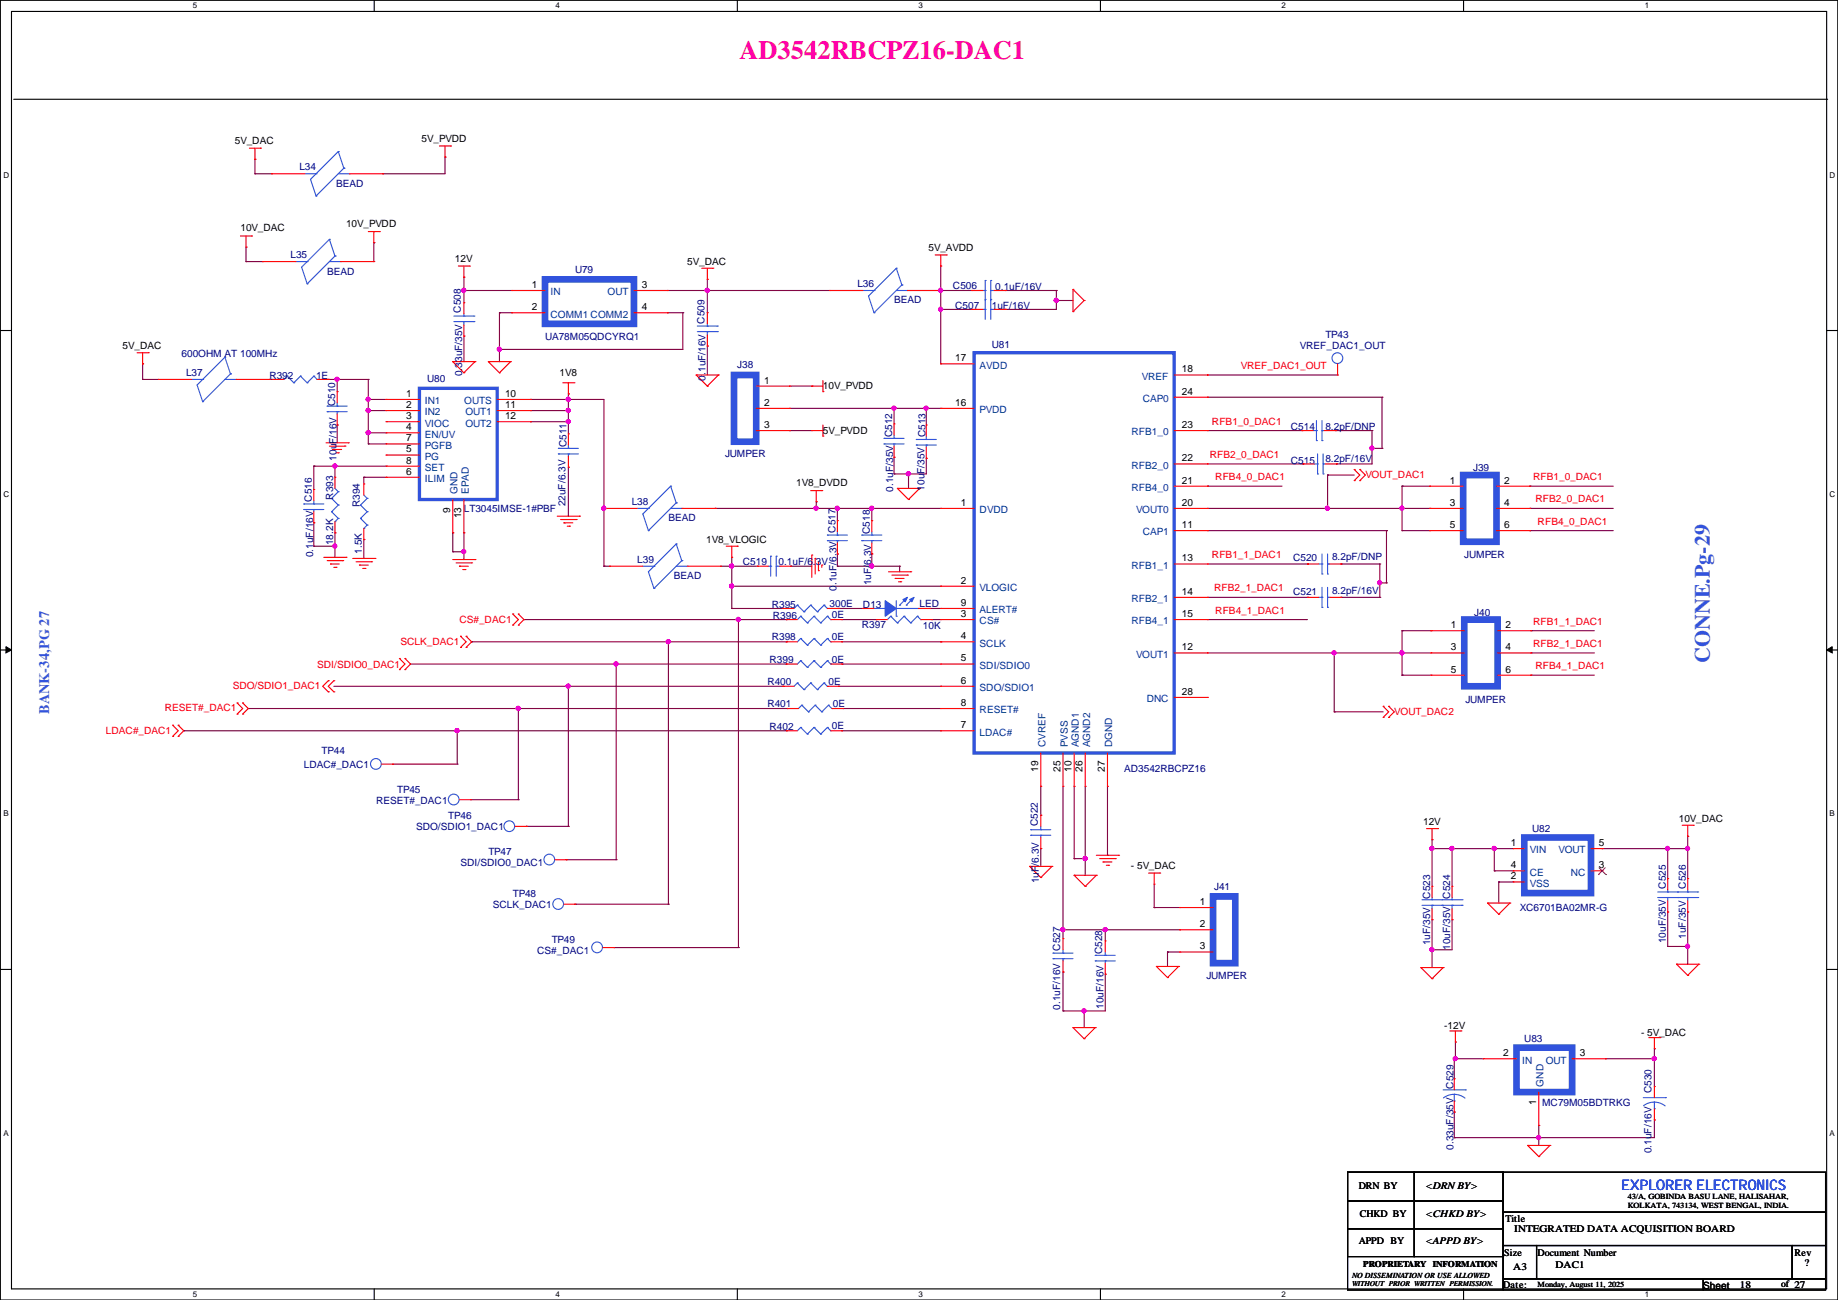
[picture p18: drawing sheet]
<svg xmlns="http://www.w3.org/2000/svg" width="420mm" height="297mm" viewBox="0 0 420 297" stroke-linecap="round" stroke-linejoin="round" font-family="sans-serif">
<defs><g id="words">
<text font-size="6" fill="#ff0080" x="169" y="13.5">AD3542RBCPZ16-DAC1</text>
<text font-size="5" fill="#8000ff" x="390.7" y="151.5" transform="rotate(-90 390.7 151.5)">CONNE.Pg-29</text>
<text font-size="3.3" fill="#8000ff" x="11.3" y="163.1" transform="rotate(-90 11.3 163.1)">BANK-34,PG 27</text>
<text font-size="3.3" fill="#00f" x="370.4" y="271.8">EXPLORER ELECTRONICS</text>
<g font-size="2.3">
<text x="53.7" y="33">5V_DAC</text>
<text x="96.4" y="32.5">5V_PVDD</text>
<text x="54.9" y="52.8">10V_DAC</text>
<text x="79.1" y="51.8">10V_PVDD</text>
<text x="104" y="59.9">12V</text>
<text x="212.2" y="57.4">5V_AVDD</text>
<text x="121.5" y="65.8">1</text>
<text x="146.6" y="65.8">3</text>
<text x="157.1" y="60.4">5V_DAC</text>
<text x="121.5" y="70.9">2</text>
<text x="146.6" y="70.9">4</text>
<text x="28" y="79.7">5V_DAC</text>
<text x="218.3" y="82.5">17</text>
<text x="127.8" y="85.8">1V8</text>
<text x="174.6" y="87.6">1</text>
<text x="188" y="88.9">10V_PVDD</text>
<text x="270.1" y="85.1">18</text>
<text x="92.8" y="90.7">1</text>
<text x="92.8" y="93.2">2</text>
<text x="92.8" y="95.7">3</text>
<text x="115.4" y="90.7">10</text>
<text x="115.4" y="93.2">11</text>
<text x="115.4" y="95.7">12</text>
<text x="174.6" y="92.7">2</text>
<text x="218.3" y="92.7">16</text>
<text x="270.1" y="90.2">24</text>
<text x="92.8" y="98.3">4</text>
<text x="92.8" y="100.8">7</text>
<text x="174.6" y="97.8">3</text>
<text x="188" y="99">5V_PVDD</text>
<text x="270.1" y="97.8">23</text>
<text x="92.8" y="105.9">8</text>
<text x="92.8" y="103.4">5</text>
<text x="270.1" y="105.4">22</text>
<text x="92.8" y="108.4">6</text>
<text x="181.9" y="111">1V8_DVDD</text>
<text x="270.1" y="110.5">21</text>
<text x="331.3" y="110.5">1</text>
<text x="343.7" y="110.5">2</text>
<text x="102.9" y="117.2" transform="rotate(-90 102.9 117.2)">9</text>
<text x="105.4" y="118.4" transform="rotate(-90 105.4 118.4)">13</text>
<text x="219.5" y="115.6">1</text>
<text x="270.1" y="115.6">20</text>
<text x="331.3" y="115.6">3</text>
<text x="343.7" y="115.6">4</text>
<text x="161.4" y="123.9">1V8_VLOGIC</text>
<text x="270.1" y="120.6">11</text>
<text x="331.3" y="120.6">5</text>
<text x="343.7" y="120.6">6</text>
<text x="270.1" y="128.3">13</text>
<text x="219.5" y="133.3">2</text>
<text x="270.1" y="135.9">14</text>
<text x="219.5" y="141">3</text>
<text x="219.5" y="138.4">9</text>
<text x="270.1" y="141">15</text>
<text x="331.6" y="143.5">1</text>
<text x="344" y="143.5">2</text>
<text x="219.5" y="146">4</text>
<text x="270.1" y="148.6">12</text>
<text x="331.6" y="148.6">3</text>
<text x="344" y="148.6">4</text>
<text x="219.5" y="151.1">5</text>
<text x="331.6" y="153.7">5</text>
<text x="344" y="153.7">6</text>
<text x="219.5" y="156.2">6</text>
<text x="219.5" y="161.3">8</text>
<text x="270.1" y="158.7">28</text>
<text x="219.5" y="166.4">7</text>
<text x="237.2" y="176.4" transform="rotate(-90 237.2 176.4)">19</text>
<text x="242.3" y="176.4" transform="rotate(-90 242.3 176.4)">25</text>
<text x="244.9" y="176.4" transform="rotate(-90 244.9 176.4)">10</text>
<text x="247.4" y="176.4" transform="rotate(-90 247.4 176.4)">26</text>
<text x="252.5" y="176.4" transform="rotate(-90 252.5 176.4)">27</text>
<text x="325.2" y="188.5">12V</text>
<text x="383.6" y="187.7">10V_DAC</text>
<text x="345.3" y="193.3">1</text>
<text x="365.3" y="193.3">5</text>
<text x="258.4" y="198.6">- 5V_DAC</text>
<text x="345.3" y="200.9">2</text>
<text x="345.3" y="198.4">4</text>
<text x="365.3" y="198.4">3</text>
<text x="274.2" y="206.7">1</text>
<text x="274.2" y="211.8">2</text>
<text x="274.2" y="216.9">3</text>
<text x="330" y="235.2">-12V</text>
<text x="375" y="236.7">- 5V_DAC</text>
<text x="343.5" y="241.3">2</text>
<text x="361" y="241.3">3</text>
<text x="351" y="252.6" transform="rotate(-90 351 252.6)">1</text>
<text x="310.5" y="271.6">DRN BY</text>
<text x="325.7" y="271.6">&lt;DRN BY&gt;</text>
<text x="310.7" y="278">CHKD BY</text>
<text x="325.7" y="278">&lt;CHKD BY&gt;</text>
<text x="344" y="279.2">Title</text>
<text x="346" y="281.5">INTEGRATED DATA ACQUISITION BOARD</text>
<text x="310.5" y="284.3">APPD BY</text>
<text x="325.7" y="284.3">&lt;APPD BY&gt;</text>
<text x="343.7" y="286.8">Size</text>
<text x="351.4" y="286.8">Document Number</text>
<text x="410" y="286.8">Rev</text>
<text x="345.8" y="290.1">A3</text>
<text x="355.4" y="289.6">DAC1</text>
<text x="412.3" y="289.1">?</text>
<text x="343.5" y="294.2">Date:</text>
<text x="389.2" y="294.4">Sheet</text>
<text x="397.6" y="294.2">18</text>
</g>
<g font-size="2.3" fill="#000080">
<text x="68.4" y="38.9">L34</text>
<text x="76.8" y="42.7">BEAD</text>
<text x="66.4" y="58.9">L35</text>
<text x="74.8" y="62.7">BEAD</text>
<text x="131.4" y="62.5">U79</text>
<text x="195.9" y="65.5">L36</text>
<text x="105.3" y="71.4" transform="rotate(-90 105.3 71.4)">C508</text>
<text x="204.3" y="69.3">BEAD</text>
<text x="217.8" y="66">C506</text>
<text x="218.3" y="70.6">C507</text>
<text x="226.7" y="70.6">1uF/16V</text>
<text x="227.4" y="66.3">0.1uF/16V</text>
<text x="124.5" y="77.7">UA78M05QDCYRQ1</text>
<text x="161" y="74" transform="rotate(-90 161 74)">C509</text>
<text x="302.9" y="77.2">TP43</text>
<text x="41.5" y="81.5">600OHM AT 100MHz</text>
<text x="226.7" y="79.5">U81</text>
<text x="297" y="79.7">VREF_DAC1_OUT</text>
<text x="42.5" y="85.8">L37</text>
<text x="61.6" y="86.6">R392</text>
<text x="72.2" y="86.6">1E</text>
<text x="97.6" y="87.4">U80</text>
<text x="105.6" y="85.9" transform="rotate(-90 105.6 85.9)">0.33uF/35V</text>
<text x="161.2" y="86.9" transform="rotate(-90 161.2 86.9)">0.1uF/16V</text>
<text x="168.5" y="84.1">J38</text>
<text x="76.6" y="92.8" transform="rotate(-90 76.6 92.8)">C510</text>
<text x="203.9" y="99.9" transform="rotate(-90 203.9 99.9)">C512</text>
<text x="211.5" y="99.9" transform="rotate(-90 211.5 99.9)">C513</text>
<text x="295" y="98.3">C514</text>
<text x="302.9" y="98.3">8.2pF/DNP</text>
<text x="76.9" y="105.2" transform="rotate(-90 76.9 105.2)">10uF/16V</text>
<text x="129.5" y="102.2" transform="rotate(-90 129.5 102.2)">C511</text>
<text x="165.7" y="104.4">JUMPER</text>
<text x="295" y="105.9">C515</text>
<text x="302.9" y="105.7">8.2pF/16V</text>
<text x="336.6" y="107.7">J39</text>
<text x="204.1" y="112.3" transform="rotate(-90 204.1 112.3)">0.1uF/35V</text>
<text x="211.2" y="112.1" transform="rotate(-90 211.2 112.1)">10uF/35V</text>
<text x="71.3" y="114.6" transform="rotate(-90 71.3 114.6)">C516</text>
<text x="76.1" y="114.1" transform="rotate(-90 76.1 114.1)">R393</text>
<text x="82.2" y="115.9" transform="rotate(-90 82.2 115.9)">R394</text>
<text x="106" y="117.1">LT3045IMSE-1#PBF</text>
<text x="129.2" y="115.6" transform="rotate(-90 129.2 115.6)">22uF/6.3V</text>
<text x="144.4" y="115.3">L38</text>
<text x="152.7" y="119.1">BEAD</text>
<text x="76.1" y="124.5" transform="rotate(-90 76.1 124.5)">18.2K</text>
<text x="190.9" y="121.7" transform="rotate(-90 190.9 121.7)">C517</text>
<text x="198.8" y="122" transform="rotate(-90 198.8 122)">C518</text>
<text x="71.5" y="127.3" transform="rotate(-90 71.5 127.3)">0.1uF/16V</text>
<text x="82.7" y="126.6" transform="rotate(-90 82.7 126.6)">1.5K</text>
<text x="145.6" y="128.5">L39</text>
<text x="169.8" y="129">C519</text>
<text x="177.9" y="129">0.1uF/6.3V</text>
<text x="295.5" y="128.3">C520</text>
<text x="304.4" y="128">8.2pF/DNP</text>
<text x="334.6" y="127.5">JUMPER</text>
<text x="154" y="132.3">BEAD</text>
<text x="191.2" y="134.9" transform="rotate(-90 191.2 134.9)">0.1uF/6.3V</text>
<text x="199.1" y="133.7" transform="rotate(-90 199.1 133.7)">1uF/6.3V</text>
<text x="295.5" y="135.9">C521</text>
<text x="304.4" y="135.6">8.2pF/16V</text>
<text x="176.4" y="138.9">R395</text>
<text x="176.6" y="141.5">R396</text>
<text x="189.6" y="138.7">300E</text>
<text x="190.1" y="141.2">0E</text>
<text x="196.9" y="143.5">R397</text>
<text x="197.2" y="138.9">D13</text>
<text x="210.1" y="138.7">LED</text>
<text x="210.9" y="143.8">10K</text>
<text x="336.9" y="140.7">J40</text>
<text x="176.4" y="146.3">R398</text>
<text x="190.1" y="146.3">0E</text>
<text x="175.9" y="151.4">R399</text>
<text x="190.1" y="151.4">0E</text>
<text x="175.3" y="156.5">R400</text>
<text x="175.3" y="161.5">R401</text>
<text x="189.3" y="156.5">0E</text>
<text x="190.3" y="161.5">0E</text>
<text x="334.9" y="160.5">JUMPER</text>
<text x="175.9" y="166.9">R402</text>
<text x="190.1" y="166.6">0E</text>
<text x="73.5" y="172.2">TP44</text>
<text x="69.4" y="175.5">LDAC#_DAC1</text>
<text x="256.9" y="176.3">AD3542RBCPZ16</text>
<text x="85.9" y="183.6">RESET#_DAC1</text>
<text x="90.8" y="181.1">TP45</text>
<text x="95.1" y="189.7">SDO/SDIO1_DAC1</text>
<text x="102.4" y="187.2">TP46</text>
<text x="237.2" y="188.8" transform="rotate(-90 237.2 188.8)">C522</text>
<text x="350.1" y="190">U82</text>
<text x="105.2" y="197.9">SDI/SDIO0_DAC1</text>
<text x="111.6" y="195.3">TP47</text>
<text x="237.4" y="201.8" transform="rotate(-90 237.4 201.8)">1uF/6.3V</text>
<text x="277.5" y="203.4">J41</text>
<text x="380.7" y="203" transform="rotate(-90 380.7 203)">C525</text>
<text x="385.2" y="203" transform="rotate(-90 385.2 203)">C526</text>
<text x="112.6" y="207.5">SCLK_DAC1</text>
<text x="117.2" y="205">TP48</text>
<text x="326.8" y="205.3" transform="rotate(-90 326.8 205.3)">C523</text>
<text x="331.4" y="205.3" transform="rotate(-90 331.4 205.3)">C524</text>
<text x="347.3" y="208">XC6701BA02MR-G</text>
<text x="126.1" y="215.4">TP49</text>
<text x="326.8" y="216" transform="rotate(-90 326.8 216)">1uF/35V</text>
<text x="380.7" y="215.5" transform="rotate(-90 380.7 215.5)">10uF/35V</text>
<text x="385.2" y="214.5" transform="rotate(-90 385.2 214.5)">1uF/35V</text>
<text x="122.8" y="217.9">CS#_DAC1</text>
<text x="242.2" y="217.2" transform="rotate(-90 242.2 217.2)">C527</text>
<text x="251.9" y="218" transform="rotate(-90 251.9 218)">C528</text>
<text x="331.4" y="217" transform="rotate(-90 331.4 217)">10uF/35V</text>
<text x="275.7" y="223.8">JUMPER</text>
<text x="242.2" y="230.7" transform="rotate(-90 242.2 230.7)">0.1uF/16V</text>
<text x="252.1" y="230.5" transform="rotate(-90 252.1 230.5)">10uF/16V</text>
<text x="348.3" y="238">U83</text>
<text x="332.1" y="248.7" transform="rotate(-90 332.1 248.7)">C529</text>
<text x="377.4" y="249.8" transform="rotate(-90 377.4 249.8)">C530</text>
<text x="352.4" y="252.7">MC79M05BDTRKG</text>
<text x="332.1" y="262.7" transform="rotate(-90 332.1 262.7)">0.33uF/35V</text>
<text x="377.4" y="263.5" transform="rotate(-90 377.4 263.5)">0.1uF/16V</text>
</g>
<g font-size="2.3" fill="#004080">
<text x="125.8" y="67.5">IN</text>
<text x="138.9" y="67.5">OUT</text>
<text x="125.8" y="72.5">COMM1 COMM2</text>
<text x="223.9" y="84.2">AVDD</text>
<text x="260.9" y="86.8">VREF</text>
<text x="97.1" y="92.4">IN1</text>
<text x="97.1" y="94.9">IN2</text>
<text x="106.1" y="92.4">OUTS</text>
<text x="106.3" y="94.9">OUT1</text>
<text x="223.9" y="94.4">PVDD</text>
<text x="261.1" y="91.9">CAP0</text>
<text x="97.1" y="97.4">VIOC</text>
<text x="97.1" y="100">EN/UV</text>
<text x="106.3" y="97.4">OUT2</text>
<text x="258.6" y="99.5">RFB1_0</text>
<text x="97.1" y="102.5">PGFB</text>
<text x="97.1" y="107.6">SET</text>
<text x="97.1" y="105.1">PG</text>
<text x="258.6" y="107.1">RFB2_0</text>
<text x="97.1" y="110.1">ILIM</text>
<text x="104.6" y="112.9" transform="rotate(-90 104.6 112.9)">GND</text>
<text x="107.1" y="112.9" transform="rotate(-90 107.1 112.9)">EPAD</text>
<text x="258.6" y="112.2">RFB4_0</text>
<text x="223.9" y="117.3">DVDD</text>
<text x="259.6" y="117.3">VOUT0</text>
<text x="261.1" y="122.3">CAP1</text>
<text x="258.6" y="130">RFB1_1</text>
<text x="223.9" y="135">VLOGIC</text>
<text x="258.6" y="137.6">RFB2_1</text>
<text x="223.9" y="142.7">CS#</text>
<text x="223.9" y="140.1">ALERT#</text>
<text x="258.6" y="142.7">RFB4_1</text>
<text x="223.9" y="147.7">SCLK</text>
<text x="223.9" y="152.8">SDI/SDIO0</text>
<text x="259.6" y="150.3">VOUT1</text>
<text x="223.9" y="157.9">SDO/SDIO1</text>
<text x="262" y="160.4">DNC</text>
<text x="223.9" y="163">RESET#</text>
<text x="223.9" y="168.1">LDAC#</text>
<text x="238.9" y="170.8" transform="rotate(-90 238.9 170.8)">CVREF</text>
<text x="244" y="170.8" transform="rotate(-90 244 170.8)">PVSS</text>
<text x="246.5" y="170.8" transform="rotate(-90 246.5 170.8)">AGND1</text>
<text x="249.1" y="170.8" transform="rotate(-90 249.1 170.8)">AGND2</text>
<text x="254.2" y="170.8" transform="rotate(-90 254.2 170.8)">DGND</text>
<text x="349.6" y="195">VIN</text>
<text x="356.1" y="195">VOUT</text>
<text x="349.6" y="202.6">VSS</text>
<text x="349.6" y="200.1">CE</text>
<text x="359" y="200.1">NC</text>
<text x="347.8" y="243">IN</text>
<text x="353.2" y="243">OUT</text>
<text x="352.7" y="248.2" transform="rotate(-90 352.7 248.2)">GND</text>
</g>
<g font-size="2.3" fill="#f00">
<text x="283.5" y="84.3">VREF_DAC1_OUT</text>
<text x="276.9" y="97">RFB1_0_DAC1</text>
<text x="276.4" y="104.6">RFB2_0_DAC1</text>
<text x="277.7" y="109.7">RFB4_0_DAC1</text>
<text x="312" y="109.2">VOUT_DAC1</text>
<text x="350.4" y="109.7">RFB1_0_DAC1</text>
<text x="350.9" y="114.8">RFB2_0_DAC1</text>
<text x="351.4" y="119.9">RFB4_0_DAC1</text>
<text x="276.9" y="127.5">RFB1_1_DAC1</text>
<text x="277.5" y="135.1">RFB2_1_DAC1</text>
<text x="105" y="142.2">CS#_DAC1</text>
<text x="277.7" y="140.2">RFB4_1_DAC1</text>
<text x="350.4" y="142.7">RFB1_1_DAC1</text>
<text x="91.5" y="147.3">SCLK_DAC1</text>
<text x="350.4" y="147.8">RFB2_1_DAC1</text>
<text x="72.5" y="152.6">SDI/SDIO0_DAC1</text>
<text x="350.9" y="152.9">RFB4_1_DAC1</text>
<text x="53.2" y="157.5">SDO/SDIO1_DAC1</text>
<text x="24.2" y="167.6">LDAC#_DAC1</text>
<text x="37.7" y="162.5">RESET#_DAC1</text>
<text x="318.6" y="163.3">VOUT_DAC2</text>
</g>
<text font-size="2.2" x="407" y="294.1">of 27</text>
<text font-size="2" x="311.5" y="289.4">PROPRIETARY INFORMATION</text>
<g font-size="1.8">
<text x="44" y="1.9">5</text>
<text x="126.9" y="1.9">4</text>
<text x="209.9" y="1.9">3</text>
<text x="292.9" y="1.9">2</text>
<text x="375.8" y="1.9">1</text>
<text x=".8" y="40.6">D</text>
<text x="418.1" y="40.6">D</text>
<text x=".8" y="113.5">C</text>
<text x="418.1" y="113.5">C</text>
<text x=".8" y="186.5">B</text>
<text x="418.1" y="186.5">B</text>
<text x=".8" y="259.5">A</text>
<text x="418.1" y="259.5">A</text>
<text x="371.9" y="273.9">43/A, GOBINDA BASU LANE, HALISAHAR,</text>
<text x="371.9" y="275.9">KOLKATA, 743134, WEST BENGAL, INDIA.</text>
<text x="308.9" y="291.9">NO DISSEMINATION OR USE ALLOWED</text>
<text x="351.4" y="294">Monday, August 11, 2025</text>
<text x="44" y="296.3">5</text>
<text x="126.9" y="296.3">4</text>
<text x="209.9" y="296.3">3</text>
<text x="292.9" y="296.3">2</text>
<text x="375.8" y="296.3">1</text>
</g>
<text font-size="1.7" x="308.9" y="293.7">WITHOUT PRIOR WRITTEN PERMISSION.</text>
</g></defs>
<path d="M.1 .1h419.8v296.9h-419.8zM2.6 2.6h414.8v291.9h-414.8z" fill="none" stroke="#000" stroke-width=".25"/>
<g fill="#fff">
<path d="M44 .3h1v2h-1z"/>
<path d="M44 294.7h1v2h-1z"/>
</g>
<path d="M85.5 .1v2.5M85.5 294.5v2.5" fill="none" stroke="#000" stroke-width=".25"/>
<g fill="#fff">
<path d="M126.9 .3h.9v2h-.9z"/>
<path d="M126.9 294.7h.9v2h-.9z"/>
</g>
<path d="M168.5 .1v2.5M168.5 294.5v2.5" fill="none" stroke="#000" stroke-width=".25"/>
<g fill="#fff">
<path d="M209.9 .3h.9v2h-.9z"/>
<path d="M209.9 294.7h.9v2h-.9z"/>
</g>
<path d="M251.5 .1v2.5M251.5 294.5v2.5" fill="none" stroke="#000" stroke-width=".25"/>
<g fill="#fff">
<path d="M292.9 .3h.9v2h-.9z"/>
<path d="M292.9 294.7h.9v2h-.9z"/>
</g>
<path d="M334.4 .1v2.5M334.4 294.5v2.5" fill="none" stroke="#000" stroke-width=".25"/>
<g fill="#fff">
<path d="M375.8 .3h1v2h-1z"/>
<path d="M375.8 294.7h1v2h-1z"/>
<path d="M.8 39h1.1v2h-1.1z"/>
<path d="M418.1 39h1.2v2h-1.2z"/>
<path d="M.8 111.9h1.1v2h-1.1z"/>
<path d="M418.1 111.9h1.2v2h-1.2z"/>
</g>
<path d="M.1 75.5h2.5M417.4 75.5h2.5" fill="none" stroke="#000" stroke-width=".25"/>
<g fill="#fff">
<path d="M.8 184.9h1.1v1.9h-1.1z"/>
<path d="M418.1 184.9h1.1v1.9h-1.1z"/>
</g>
<path d="M.1 148.5h2.5M417.4 148.5h2.5" fill="none" stroke="#000" stroke-width=".25"/>
<path d="M1.4 147.7l1.2 .8-1.2 .7zM417.4 148.5l1.3-.8v1.5z" fill="#000" stroke="#000" stroke-width=".23"/>
<g fill="#fff">
<path d="M.8 257.9h1v1.9h-1z"/>
<path d="M418.1 257.9h1v1.9h-1z"/>
</g>
<g fill="none" stroke="#000" stroke-width=".25">
<path d="M3.1 22.7h414.3M417.4 22.7h.1M.1 221.5h2.5M417.4 221.5h2.5M307.9 267.8h35.6v26.9h-35.6zM307.9 267.8h15.3v6.6h-15.3zM307.9 274.4h15.3v6.3h-15.3zM323.2 267.8h20.3v6.6h-20.3zM323.2 274.4h20.3v6.3h-20.3zM343.5 267.8h73.7v9.1h-73.7zM343.5 276.9h73.7v7.7h-73.7zM307.9 280.7h15.3v6.4h-15.3z"/>
<path d="M323.2 280.7h20.3v6.4h-20.3zM343.5 284.6h7.6v7.6h-7.6zM343.5 292.2h45.7v2.5h-45.7zM351.1 284.6h58.4v7.6h-58.4zM389.2 292.2h28v2.5h-28zM409.5 284.6h7.7v7.6h-7.7z"/>
</g>
<g fill="none" stroke="#800040" stroke-width=".25">
<path d="M58.3 36.4h.1M58.3 39.7h.1M58.3 36.4v3.3M58.3 39.7h3.8M87.5 39.7h.1M101.7 35.9h.1M101.7 35.9v3.8h-14.2M56.2 56.5h.1M56.2 59.8h.1M56.2 56.5v3.3M56.2 59.8h3.8M85.4 55.4h.1"/>
<path d="M85.4 55.4v4.4M106 66.4h.1M106 63.3h.1M106 76.8h.1M106 63.3v5.9M106 76.8v5.8M106 66.4h10.9M114.1 71.4h.1M114.1 79.8h.1M114.1 71.4h2.8M114.1 71.4v11.2M152.5 66.4h.1"/>
<path d="M152.5 71.4h.1M152.5 66.4h37.1M152.5 71.4h3.5M156 71.4h.1M156 71.4v8.4h-41.9M161.6 63.8h.1M161.6 79.1h.1M161.6 66.4h.1M161.6 63.8v7.6M161.6 79.1v6.6M215 60.8h.1M215 70.7h.1"/>
<path d="M215 66.4h.1M215 66.4h7.1M215 60.8v22.3M215 70.7h7.1M229.7 70.7h.1M229.7 66.4h.1M229.7 66.4h11.7M241.4 68.7h.1M241.4 66.4h.1M241.4 66.4v4.3h-11.7M241.4 68.7h3.8M32.6 83.1h.1"/>
<path d="M32.6 86.7h.1M32.6 86.7h3.6M32.6 83.1v3.6M61.6 86.7h.1M61.6 86.7h.7M75 86.7h.1M75 86.7h9.2M77 86.7h.1M77 97.1h.1M77 86.7v2.8M77 97.1v4.1M84.2 86.7h.1"/>
<path d="M84.2 93.8h.1M84.2 91.3h.1M84.2 98.9h.1M84.2 86.7v14.7M84.2 93.8h4M84.2 91.3h4M84.2 98.9h4M121.2 91.3h.1M121.2 96.3h.1M121.2 93.8h.1M121.2 93.8h8.7M121.2 91.3h16.8v38.1"/>
<path d="M121.2 96.3h8.7M129.9 91.3h.1M129.9 93.8h.1M129.9 96.3h.1M129.9 90h.1M129.9 90v9.1M180.4 98.4h.1M180.4 88.2h5.1M180.4 98.4h5.1M180.4 93.3h34.6M185.5 88.2h.1M204.3 93.3h.1"/>
<path d="M204.3 93.3v3.5M211.7 93.3h.1M211.7 93.3v3.8M275.9 85.7h.1M275.9 90.8h.1M275.9 98.4h21.6M275.9 85.7h29.7M275.9 90.8h39.9M297.5 98.4h.1M305.1 98.4h.1M305.1 98.4h8.4M313.5 98.4h.1"/>
<path d="M313.5 98.4v7.6h-8.1M315.8 90.8h.1M315.8 90.8v11.6M71.7 106.5h.1M71.7 119.5h.1M71.7 106.5h16.5M71.7 106.5v5.3M71.7 119.5v5.3M76.5 106.5h.1M76.5 106.5v2.5M83.1 109h.1M83.1 109h5.1"/>
<path d="M83.1 109v1.6M84.2 101.4h.1M84.2 101.4h4M129.9 106.8h.1M129.9 106.8v11.1M138 116.2h.1M163.4 116.2h.1M163.4 116.2h51.6M186.5 114.6h.1M186.5 116.2h.1M186.5 114.6v1.6M191.3 116.2h.1"/>
<path d="M191.3 116.2v2.7M199.2 116.2h.1M199.2 116.2v2.7M204.3 108.3h.1M204.3 104.5h.1M204.3 104.5v3.8M207.6 108.3h.1M207.6 108.3v3.3M211.7 104.7h.1M211.7 104.7v3.6h-7.4M275.9 111.1h.1M275.9 116.2h50.8"/>
<path d="M275.9 111.1h17M275.9 106h21.9M297.8 106h.1M303.4 116.2h.1M303.4 108.5h.1M303.4 108.5h6.1M303.4 108.5v7.7M305.4 106h.1M313.5 102.4h.1M313.5 102.4h2.3M315.8 102.4h.1M320.4 111.1h.1"/>
<path d="M320.4 116.2h.1M320.4 111.1h6.3M320.4 111.1v10.1M326.7 116.2h.1M349.6 116.2h.1M349.6 111.1h.1M349.6 116.2h19M349.6 111.1h19M71.7 124.8h.1M71.7 124.8h4.8M76.5 121.7h.1M76.5 124.8h.1"/>
<path d="M76.5 121.7v5.6M83.1 123.3h.1M83.1 123.3v4.3M103.5 121.7h.1M103.5 126.1h.1M103.5 121.7v4.4M103.5 126.1h2.5M106 121.7h.1M106 126.1h.1M106 121.7v6.1M138 129.4h.1M138 129.4h1.3"/>
<path d="M164.7 129.4h8.4M167.2 139h.1M167.2 129.4h.1M167.2 133.9h.1M167.2 139h11.7M167.2 133.9h47.8M167.2 127.3v11.7M180.7 129.4h.1M180.7 129.4h4.8M191.3 129.4h.1M191.3 126.6h.1M191.3 126.6v2.8"/>
<path d="M191.3 129.4h14.3M191.6 139h.1M191.6 139h5.6M199.2 129.4h.1M199.2 126.6h.1M199.2 126.6v2.8M205.6 129.4h.1M205.6 129.4v1.2M212.4 139h.1M212.4 139h2.6M215 133.9h.1M275.9 121.2h40.9"/>
<path d="M275.9 136.5h22.9M275.9 128.9h22.9M298.8 136.5h.1M298.8 128.9h.1M306.4 136.5h.1M306.4 128.9h.1M306.4 136.5h8.9M306.4 128.9h8.9M315.3 128.9h.1M315.3 136.5h.1M315.3 128.9v7.6M315.3 133.2h1.5"/>
<path d="M316.8 121.2h.1M316.8 133.2h.1M316.8 121.2v12M320.4 121.2h.1M320.4 121.2h6.3M349.6 121.2h.1M349.6 121.2h19M76.3 156.8h102.6M93.8 151.7h85.9M107.8 146.6h.1M107.8 146.6h71.9M119.7 141.6h.1"/>
<path d="M119.7 141.6h60M129.9 156.8h.1M129.9 156.8v32M140.8 151.7h.1M140.8 151.7v44.7M152.7 146.6v60M168.7 141.6v74.9M178.9 156.8h.1M179.7 141.6h.1M179.7 146.6h.1M179.7 151.7h.1M191.6 156.8h.1"/>
<path d="M191.6 156.8h23.4M192.4 151.7h.1M192.4 151.7h22.6M192.4 141.6h7.8M192.4 146.6h22.6M200.2 141.6h.1M212.9 141.6h.1M212.9 141.6h2.1M215 146.6h.1M275.9 141.6h22.6M275.9 149.2h51.1M298.5 141.6h.1"/>
<path d="M304.9 149.2h.1M304.9 149.2v13.4M320.4 144.1h.1M320.4 154.3h.1M320.4 149.2h.1M320.4 144.1v10.2M320.4 154.3h6.6M320.4 144.1h6.6M349.8 154.3h.1M349.8 149.2h.1M349.8 144.1h.1M349.8 154.3h14.5"/>
<path d="M349.8 149.2h14.5M349.8 144.1h14.5M42 167h.1M42 167h137.7M56.7 161.9h.1M56.7 161.9h123.2M89.7 174.6h14.8M104.5 167h.1M104.5 174.6h.1M104.5 167v7.6M118.4 161.9h.1M118.4 161.9v20.8"/>
<path d="M179.7 167h.1M179.9 161.9h.1M192.4 167h.1M192.4 167h22.6M192.6 161.9h.1M192.6 161.9h22.4M237.8 179.7v6.6M242.9 179.7v34.8M245.4 179.7v16.5M248 179.7v20.3M253.1 179.7v15.7M304.9 162.6h.1"/>
<path d="M304.9 162.6h11.2M107.5 182.7h10.9M118.4 182.7h.1M120.2 188.8h.1M120.2 188.8h9.7M129.4 196.4h.1M129.4 196.4h11.4M129.9 188.8h.1M140.8 196.4h.1M237.8 193.9h.1M237.8 186.3h.1M237.8 193.9v4"/>
<path d="M245.4 196.2h.1M245.4 196.2h2.6M248 196.2h.1M253.1 195.4h.1M327.2 193.9h.1M327.2 191.8h.1M327.2 193.9h18.6M327.2 191.8v10.7M331.8 193.9h.1M331.8 193.9v8.6M341.5 199h.1M341.5 193.9h.1"/>
<path d="M341.5 199h4.3M341.5 193.9v5.1M366.1 193.9h.1M366.1 193.9h19.6M381.1 193.9h.1M381.1 193.9v6.8M385.7 191.1h.1M385.7 193.9h.1M385.7 191.1v9.6M131.4 206.6h.1M131.4 206.6h21.3M140.3 216.5h.1"/>
<path d="M140.3 216.5h28.4M152.7 206.6h.1M168.7 216.5h.1M242.9 212.4h.1M242.9 212.4h26.7M252.6 212.4h.1M252.6 212.4v2.6M263.7 207.3h.1M263.7 202v5.3M263.7 207.3h5.9M266.8 217.5h.1M266.8 217.5h2.8"/>
<path d="M266.8 217.5v3.3M269.6 212.4h.1M327.2 210.1h.1M327.2 217h.1M327.2 210.1v11M331.8 210.1h.1M331.8 210.1v6.9h-4.6M342.5 201.5h.1M342.5 201.5h3.3M342.5 201.5v4.8M381.1 208.4h.1M381.1 216.2h.1"/>
<path d="M381.1 208.4v7.8M381.1 216.2h4.6M385.7 208.4h.1M385.7 216.2h.1M385.7 208.4v11.9M242.9 231h.1M242.9 222.1h.1M242.9 222.1v8.9M247.7 231h.1M247.7 231v3.8M252.6 222.6h.1M252.6 222.6v8.4h-9.7"/>
<path d="M332.6 238.1h.1M332.6 238.1v3.8M378 239.6h.1M378 239.6v8.6M332.3 254.1h.1M332.3 241.9h.1M332.3 259.9h.1M332.3 241.9v4.6M332.3 254.1v5.8M332.3 241.9h6.6M332.6 241.9h.1M351.6 257.1h.1"/>
<path d="M351.6 259.9h.1M351.6 257.1v4.6M366.9 241.9h.1M366.9 241.9h11.1M378 241.9h.1M378 255.9h.1M378 255.9v4h-45.7"/>
</g>
<g fill="#f0f" stroke="#f0f" stroke-width=".25">
<circle cx="167.2" cy="133.9" r=".47"/>
<circle cx="140.8" cy="151.7" r=".47"/>
<circle cx="84.1" cy="91.2" r=".47"/>
<circle cx="84.1" cy="98.8" r=".47"/>
<circle cx="84.1" cy="93.8" r=".47"/>
<circle cx="76.5" cy="106.5" r=".47"/>
<circle cx="106" cy="126" r=".47"/>
<circle cx="129.8" cy="96.3" r=".47"/>
<circle cx="129.8" cy="93.8" r=".47"/>
<circle cx="77" cy="86.6" r=".47"/>
<circle cx="118.4" cy="161.8" r=".47"/>
<circle cx="76.5" cy="124.7" r=".47"/>
<circle cx="138" cy="116.1" r=".47"/>
<circle cx="186.5" cy="116.1" r=".47"/>
<circle cx="378" cy="241.8" r=".47"/>
<circle cx="351.6" cy="259.9" r=".47"/>
<circle cx="332.5" cy="241.8" r=".47"/>
<circle cx="252.5" cy="212.4" r=".47"/>
<circle cx="331.8" cy="193.8" r=".47"/>
<circle cx="327.2" cy="193.8" r=".47"/>
<circle cx="327.2" cy="216.9" r=".47"/>
<circle cx="381" cy="193.8" r=".47"/>
<circle cx="385.6" cy="193.8" r=".47"/>
<circle cx="385.6" cy="216.2" r=".47"/>
<circle cx="341.4" cy="193.8" r=".47"/>
<circle cx="106" cy="66.3" r=".47"/>
<circle cx="114.1" cy="79.8" r=".47"/>
<circle cx="161.6" cy="66.3" r=".47"/>
<circle cx="214.9" cy="70.6" r=".47"/>
<circle cx="214.9" cy="66.3" r=".47"/>
<circle cx="241.3" cy="68.6" r=".47"/>
<circle cx="247.7" cy="230.9" r=".47"/>
<circle cx="207.6" cy="108.2" r=".47"/>
<circle cx="199.2" cy="129.3" r=".47"/>
<circle cx="191.3" cy="116.1" r=".47"/>
<circle cx="199.2" cy="116.1" r=".47"/>
<circle cx="167.2" cy="129.3" r=".47"/>
<circle cx="204.3" cy="93.2" r=".47"/>
<circle cx="129.8" cy="156.7" r=".47"/>
<circle cx="211.6" cy="93.2" r=".47"/>
<circle cx="303.3" cy="116.1" r=".47"/>
<circle cx="320.3" cy="116.1" r=".47"/>
<circle cx="320.3" cy="149.1" r=".47"/>
<circle cx="304.8" cy="149.1" r=".47"/>
<circle cx="315.3" cy="133.1" r=".47"/>
<circle cx="313.5" cy="102.4" r=".47"/>
<circle cx="247.9" cy="196.1" r=".47"/>
<circle cx="242.9" cy="212.4" r=".47"/>
<circle cx="129.8" cy="91.2" r=".47"/>
<circle cx="168.7" cy="141.5" r=".47"/>
<circle cx="152.7" cy="146.6" r=".47"/>
<circle cx="104.4" cy="166.9" r=".47"/>
</g>
<g fill="none" stroke="#f00" stroke-width=".25">
<path d="M57 33.9h2.5M58.3 36.4h.1M58.3 33.9v2.5M59.5 33.9h.1M62.1 39.7h.1M62.1 39.7h7.6M79.8 39.7h7.7M87.5 39.7h.1M100.4 33.3h2.6M101.7 35.9h.1M101.7 33.3v2.6M103 33.3h.1"/>
<path d="M54.9 53.9h2.6M56.2 56.5h.1M56.2 53.9v2.6M57.5 53.9h.1M60 59.8h.1M60 59.8h7.6M77.8 59.8h7.6M84.2 52.9h2.5M85.4 55.4h.1M85.4 59.8h.1M85.4 52.9v2.5M86.7 52.9h.1"/>
<path d="M213.7 58.2h2.5M215 58.2v2.6M216.2 58.2h.1M104.7 60.8h2.6M106 63.3h.1M106 69.2h.1M106 76.8h.1M106 60.8v2.5M106 69.2v2.5M106 74.2v2.6M107.3 60.8h.1M116.9 66.4h.1"/>
<path d="M116.9 71.4h.1M116.9 66.4h7.6M116.9 71.4h7.6M144.9 66.4h7.6M144.9 71.4h7.6M152.5 66.4h.1M152.5 71.4h.1M160.4 61.3h2.5M161.6 63.8h.1M161.6 71.4h.1M161.6 79.1h.1M161.6 61.3v2.5"/>
<path d="M161.6 71.4v2.6M161.6 76.5v2.6M162.9 61.3h.1M189.6 66.4h.1M189.6 66.4h7.6M207.3 66.4h7.7M215 60.8h.1M215 66.4h.1M222.1 70.7h.1M222.1 66.4h.1M222.1 70.7h2.5M222.1 66.4h2.5"/>
<path d="M227.2 70.7h2.5M227.2 66.4h2.5M229.7 70.7h.1M229.7 66.4h.1M245.2 66.1h.1M245.2 71.2h.1M245.2 66.1v5.1M245.2 66.1l2.5 2.6M247.7 68.7h.1M247.7 68.7l-2.5 2.5M31.3 80.6h2.6M32.6 83.1h.1"/>
<path d="M32.6 80.6v2.5M33.9 80.6h.1M36.2 86.7h.1M36.2 86.7h7.6M53.9 86.7h7.7M61.6 86.7h.1M62.3 86.7h.1M62.3 86.7h2.6M72.5 86.7h2.5M75 86.7h.1M77 97.1h.1M77 89.5h.1"/>
<path d="M77 89.5v2.5M77 94.6v2.5M88.2 91.3h.1M88.2 93.8h.1M88.2 96.3h.1M88.2 98.9h.1M88.2 91.3h7.6M88.2 93.8h7.6M88.2 96.3h7.6M88.2 98.9h7.6M103.5 82.6h.1M103.5 82.6h5"/>
<path d="M103.5 82.6l2.5 2.6M106 85.2h.1M108.5 82.6h.1M108.5 82.6l-2.5 2.6M111.6 82.6h.1M111.6 82.6h5.1M111.6 82.6l2.5 2.6M113.6 91.3h7.6M113.6 93.8h7.6M113.6 96.3h7.6M114.1 85.2h.1M116.7 82.6h.1"/>
<path d="M116.7 82.6l-2.6 2.6M121.2 91.3h.1M121.2 93.8h.1M121.2 96.3h.1M128.6 87.5h2.5M129.9 90h.1M129.9 99.1h.1M129.9 87.5v2.5M129.9 99.1v2.6M131.1 87.5h.1M159.1 85.7h.1M159.1 85.7h5.1"/>
<path d="M159.1 85.7l2.5 2.5M161.6 88.2h.1M164.2 85.7h.1M164.2 85.7l-2.6 2.5M172.8 88.2h7.6M172.8 98.4h7.6M172.8 93.3h7.6M180.4 88.2h.1M180.4 93.3h.1M180.4 98.4h.1M185.5 88.2h.1M185.5 98.4h.1"/>
<path d="M185.5 88.2h2.5M185.5 98.4h2.5M188 89.5h.1M188 99.6h.1M188 86.9v2.6M188 97.1v2.5M204.3 96.8h.1M204.3 96.8v2.6M211.7 97.1h.1M211.7 97.1v2.5M215 93.3h.1M215 83.1h.1"/>
<path d="M215 93.3h7.6M215 83.1h7.6M268.3 85.7h7.6M268.3 98.4h7.6M268.3 90.8h7.6M275.9 85.7h.1M275.9 98.4h.1M275.9 90.8h.1M297.5 98.4h.1M297.5 98.4h2.6M302.6 98.4h2.5M305.1 98.4h.1"/>
<path d="M305.6 85.7h.1M305.6 83.1v2.6M71.7 119.5h.1M71.7 111.8h.1M71.7 111.8v2.6M71.7 116.9v2.6M74.5 101.2h5.1M75.3 101.9h3.5M76 102.7h.1M76 102.7h2.1M76.5 109h.1M76.5 109v2.6"/>
<path d="M76.5 119.2v2.5M76.8 103.5h.5M77.3 103.5h.1M78.8 101.9h.1M79.6 101.2h.1M83.1 110.6h.1M83.1 110.6v2.5M88.2 101.4h.1M88.2 106.5h.1M88.2 104h.1M88.2 109h.1M88.2 101.4h7.6"/>
<path d="M88.2 106.5h7.6M88.2 104h7.6M88.2 109h7.6M103.5 114.1v7.6M106 114.1v7.6M127.3 117.9h5.1M128.1 118.7h3.6M128.9 119.5h.1M128.9 119.5h2M129.9 106.8h.1M129.9 104.2v2.6M131.7 118.7h.1"/>
<path d="M132.4 117.9h.1M138 116.2h.1M138 116.2h7.6M155.8 116.2h7.6M163.4 116.2h.1M185.3 112.1h2.5M186.5 114.6h.1M186.5 112.1v2.5M187.8 112.1h.1M191.3 118.9h.1M191.3 118.9v2.6M199.2 118.9h.1"/>
<path d="M199.2 118.9v2.6M204.3 104.5h.1M204.3 101.9v2.6M205.1 111.6h.1M205.1 111.6h5M205.1 111.6l2.5 2.5M207.6 114.1h.1M210.1 111.6h.1M210.1 111.6l-2.5 2.5M211.7 104.7h.1M211.7 102.2v2.5M215 116.2h.1"/>
<path d="M215 116.2h7.6M268.3 116.2h7.6M268.3 106h7.6M268.3 111.1h7.6M275.9 116.2h.1M275.9 111.1h.1M275.9 106h.1M297.8 106h.1M297.8 106h2.5M302.9 106h2.5M305.4 106h.1M309.5 109.8h.1"/>
<path d="M309.5 107.3h.1M309.5 107.3l1.2 1.2-1.2 1.3M310.7 109.8h.1M310.7 107.3h.1M310.7 107.3l1.3 1.2-1.3 1.3M326.7 111.1h.1M326.7 116.2h.1M326.7 116.2h7.6M326.7 111.1h7.6M342 116.2h7.6M342 111.1h7.6M349.6 111.1h.1"/>
<path d="M349.6 116.2h.1M74 127.3h5.1M74.8 128.1h3.5M75.5 128.9h.1M75.5 128.9h2.1M76.3 129.6h.5M76.5 121.7h.1M76.8 129.6h.1M78.3 128.1h.1M79.1 127.3h.1M80.6 127.6h5.1M81.4 128.3h3.5"/>
<path d="M82.1 129.1h.1M82.1 129.1h2.1M82.9 129.9h.5M83.1 123.3h.1M83.1 120.7v2.6M83.4 129.9h.1M84.9 128.3h.1M85.7 127.6h.1M103.5 121.7h.1M103.5 127.8h5M104.2 128.6h3.6M105 129.4h.1"/>
<path d="M105 129.4h2M105.7 130.1h.6M106 121.7h.1M106.3 130.1h.1M107.8 128.6h.1M108.5 127.8h.1M129.6 120.2h.5M130.1 120.2h.1M139.3 129.4h.1M139.3 129.4h7.6M157.1 129.4h7.6M164.7 129.4h.1"/>
<path d="M165.9 124.8h2.6M167.2 127.3h.1M167.2 124.8v2.5M168.5 124.8h.1M173.1 129.4h.1M173.1 129.4h2.5M178.1 129.4h2.6M178.9 139h.1M178.9 139h2.5M180.7 129.4h.1M185.5 126.8h.1M185.5 126.8v5.1"/>
<path d="M186.3 127.6h.1M186.3 127.6v3.5M187 130.4h.1M187 128.3v2.1M187.8 129.1h.1M187.8 129.1v.5M189.1 139h2.5M191.3 126.6h.1M191.3 124v2.6M191.6 139h.1M197.2 139h.1M197.2 139h2.5"/>
<path d="M199.2 126.6h.1M199.2 124v2.6M203 130.6h5.1M203.8 131.4h3.5M204.6 132.2h.1M204.6 132.2h2M205.3 132.9h.5M205.8 132.9h.1M207.3 131.4h.1M208.1 130.6h.1M209.9 139h2.5M212.4 139h.1"/>
<path d="M215 133.9h.1M215 139h.1M215 139h7.6M215 133.9h7.6M268.3 128.9h7.6M268.3 136.5h7.6M268.3 121.2h7.6M275.9 128.9h.1M275.9 121.2h.1M275.9 136.5h.1M298.8 136.5h.1M298.8 128.9h.1"/>
<path d="M298.8 128.9h2.5M298.8 136.5h2.5M303.9 128.9h2.5M303.9 136.5h2.5M306.4 136.5h.1M306.4 128.9h.1M326.7 121.2h.1M326.7 121.2h7.6M342 121.2h7.6M349.6 121.2h.1M75 155.5h.1M75 158.1h.1"/>
<path d="M75 155.5l-1.3 1.3 1.3 1.3M76.3 155.5h.1M76.3 158.1h.1M76.3 155.5l-1.3 1.3 1.3 1.3M91.3 150.4h.1M91.3 153h.1M91.3 150.4l1.2 1.3-1.2 1.3M92.5 153h.1M92.5 150.4h.1M92.5 150.4l1.3 1.3-1.3 1.3M105.2 147.9h.1M105.2 145.4h.1"/>
<path d="M105.2 145.4l1.3 1.2-1.3 1.3M106.5 145.4h.1M106.5 147.9h.1M106.5 145.4l1.3 1.2-1.3 1.3M117.2 142.8h.1M117.2 140.3h.1M117.2 140.3l1.2 1.3-1.2 1.2M118.4 140.3h.1M118.4 142.8h.1M118.4 140.3l1.3 1.3-1.3 1.2M178.9 156.8h.1M178.9 156.8h2.5"/>
<path d="M179.7 151.7h.1M179.7 146.6h.1M179.7 141.6h.1M179.7 151.7h2.5M179.7 146.6h2.5M179.7 141.6h2.5M189.1 156.8h2.5M189.8 151.7h2.6M189.8 146.6h2.6M189.8 141.6h2.6M191.6 156.8h.1M192.4 151.7h.1"/>
<path d="M192.4 146.6h.1M192.4 141.6h.1M200.2 141.6h.1M200.2 141.6h2.6M210.4 141.6h2.5M212.9 141.6h.1M215 141.6h.1M215 146.6h.1M215 151.7h.1M215 156.8h.1M215 151.7h7.6M215 156.8h7.6"/>
<path d="M215 146.6h7.6M215 141.6h7.6M268.3 141.6h7.6M268.3 149.2h7.6M268.3 159.3h7.6M275.9 149.2h.1M275.9 141.6h.1M275.9 159.3h.1M327 144.1h.1M327 149.2h.1M327 154.3h.1M327 144.1h7.6"/>
<path d="M327 149.2h7.6M327 154.3h7.6M342.2 144.1h7.6M342.2 149.2h7.6M342.2 154.3h7.6M349.8 144.1h.1M349.8 149.2h.1M349.8 154.3h.1M39.5 165.7h.1M39.5 168.2h.1M39.5 165.7l1.2 1.3-1.2 1.2M40.7 168.2h.1"/>
<path d="M40.7 165.7h.1M40.7 165.7l1.3 1.3-1.3 1.2M54.2 160.6h.1M54.2 163.1h.1M54.2 160.6l1.3 1.3-1.3 1.2M55.5 163.1h.1M55.5 160.6h.1M55.5 160.6l1.2 1.3-1.2 1.2M87.2 174.6h2.5M89.7 174.6h.1M179.7 167h.1M179.7 167h2.5"/>
<path d="M179.9 161.9h.1M179.9 161.9h2.6M189.8 167h2.6M190.1 161.9h2.5M192.4 167h.1M192.6 161.9h.1M215 167h.1M215 161.9h.1M215 167h7.6M215 161.9h7.6M237.8 179.7h.1M237.8 172v7.7"/>
<path d="M242.9 179.7h.1M242.9 172v7.7M245.4 179.7h.1M245.4 172v7.7M248 179.7h.1M248 172v7.7M253.1 179.7h.1M253.1 172v7.7M316.1 163.9h.1M316.1 161.4h.1M316.1 161.4l1.2 1.2-1.2 1.3M317.3 163.9h.1"/>
<path d="M317.3 161.4h.1M317.3 161.4l1.3 1.2-1.3 1.3M105 182.7h2.5M107.5 182.7h.1M117.7 188.8h2.5M120.2 188.8h.1M126.8 196.4h2.6M129.4 196.4h.1M235.3 197.9h.1M235.3 197.9h5.1M235.3 197.9l2.5 2.6M237.8 193.9h.1"/>
<path d="M237.8 186.3h.1M237.8 186.3v2.5M237.8 191.3v2.6M240.4 197.9h.1M240.4 197.9l-2.6 2.6M245.4 200h.1M245.4 200h5.1M245.4 200l2.6 2.5M250.5 200h.1M250.5 200l-2.5 2.5M250.5 195.4h5.1M251.3 196.2h3.5"/>
<path d="M252.1 196.9h.1M252.1 196.9h2M252.8 197.7h.5M253.3 197.7h.1M254.8 196.2h.1M255.6 195.4h.1M262.5 199.5h2.5M263.7 199.5v2.5M265 199.5h.1M326 189.3h2.5M327.2 191.8h.1M327.2 189.3v2.5"/>
<path d="M328.5 189.3h.1M345.8 193.9h.1M345.8 199h.1M345.8 193.9h2.5M345.8 199h2.5M363.6 193.9h2.5M363.6 199h2.5M366.1 199h.1M366.1 193.9h.1M384.4 188.5h2.5M385.7 191.1h.1M385.7 188.5v2.6"/>
<path d="M386.9 188.5h.1M128.9 206.6h2.5M131.4 206.6h.1M137.8 216.5h2.5M140.3 216.5h.1M237.8 200.5h.1M242.9 214.5h.1M242.9 214.5v2.5M242.9 219.5v2.6M248 202.5h.1M252.6 215h.1M252.6 215v2.5"/>
<path d="M263.7 202h.1M269.6 207.3h.1M269.6 212.4h.1M269.6 217.5h.1M269.6 207.3h7.6M269.6 212.4h7.6M269.6 217.5h7.6M327.2 202.5h.1M327.2 210.1h.1M327.2 202.5v2.6M327.2 207.6v2.5M331.8 202.5h.1"/>
<path d="M331.8 210.1h.1M331.8 202.5v2.6M331.8 207.6v2.5M339.9 206.3h.1M339.9 206.3h5.1M339.9 206.3l2.6 2.6M342.5 208.9h.1M345 206.3h.1M345 206.3l-2.5 2.6M345.8 201.5h.1M345.8 201.5h2.5M381.1 200.7h.1"/>
<path d="M381.1 208.4h.1M381.1 200.7v2.6M381.1 205.8v2.6M385.7 200.7h.1M385.7 208.4h.1M385.7 200.7v2.6M385.7 205.8v2.6M242.9 222.1h.1M245.2 234.8h.1M245.2 234.8h5.1M245.2 234.8l2.5 2.5M247.7 237.3h.1"/>
<path d="M250.3 234.8h.1M250.3 234.8l-2.6 2.5M252.6 222.6h.1M252.6 220v2.6M264.2 220.8h.1M264.2 220.8h5.1M264.2 220.8l2.6 2.5M266.8 223.3h.1M269.3 220.8h.1M269.3 220.8l-2.5 2.5M324.7 221.1h.1M324.7 221.1h5.1"/>
<path d="M324.7 221.1l2.5 2.5M327.2 223.6h.1M329.8 221.1h.1M329.8 221.1l-2.6 2.5M331.3 235.5h2.5M332.6 238.1h.1M332.6 235.5v2.6M333.8 235.5h.1M376.8 237.1h2.5M378 239.6h.1M378 237.1v2.5M379.3 237.1h.1"/>
<path d="M383.1 220.3h.1M383.1 220.3h5.1M383.1 220.3l2.6 2.5M385.7 222.8h.1M388.2 220.3h.1M388.2 220.3l-2.5 2.5M332.3 246.5h.1M332.3 254.1h.1M332.3 246.5v2.5M332.3 251.5v2.6M338.9 241.9h.1M338.9 241.9h7.6"/>
<path d="M351.6 257.1h.1M351.6 249.5v7.6M359.2 241.9h7.7M366.9 241.9h.1M378 248.2h.1M378 255.9h.1M378 248.2v2.6M378 253.3v2.6M349.1 261.7h.1M349.1 261.7h5.1M349.1 261.7l2.5 2.5M351.6 264.2h.1"/>
<path d="M354.2 261.7h.1M354.2 261.7l-2.6 2.5"/>
</g>
<g fill="none" stroke="#3153dd" stroke-width=".25">
<path d="M69.7 39.7h2.5M72.2 39.7h.1M77.3 34.6h.1M77.3 34.6l-6.3 6.4 1.2 3.8M77.3 34.6l1.3 3.8M77.3 39.7h2.5M78.6 38.4h.1M78.6 38.4l-6.4 6.4M79.8 39.7h.1M67.6 59.8h2.6M70.2 59.8h.1M72.2 44.8h.1"/>
<path d="M75.3 54.7h.1M75.3 54.7l-6.4 6.3 1.3 3.8M75.3 54.7l1.2 3.8M75.3 59.8h2.5M76.5 58.5h.1M76.5 58.5l-6.3 6.3M77.8 59.8h.1M70.2 64.8h.1M103.7 73.5h4.6M103.7 72.2h4.6M106 72.2h.1M106 73.5h.1"/>
<path d="M106 71.7v.5M106 73.5v.7M108.3 73.5h.1M108.3 72.2h.1M159.3 75.8h4.6M159.3 74.5h4.6M161.6 74.5h.1M161.6 75.8h.1M161.6 74v.5M161.6 75.8v.7M163.9 75.8h.1M163.9 74.5h.1"/>
<path d="M197.2 66.4h2.5M199.7 71.4h.1M199.7 66.4h.1M204.8 61.3h.1M204.8 61.3l-6.3 6.3 1.2 3.8M204.8 61.3l1.3 3.8M204.8 66.4h2.5M206.1 65.1h.1M206.1 65.1l-6.4 6.3M207.3 66.4h.1M224.6 70.7h.5M224.6 66.4h.5"/>
<path d="M225.1 70.7h.1M225.1 68.4h.1M225.1 66.4h.1M225.1 64.1h.1M225.1 64.1v8.9M226.4 68.4h.1M226.4 70.7h.1M226.4 64.1h.1M226.4 66.4h.1M226.4 70.7h.8M226.4 64.1v8.9M226.4 66.4h.8"/>
<path d="M43.8 86.7h2.5M46.3 91.8h.1M46.3 86.7h.1M51.4 81.6h.1M51.4 81.6l-6.4 6.4 1.3 3.8M51.4 81.6l1.3 3.8M51.4 86.7h2.5M52.7 85.4h.1M52.7 85.4l-6.4 6.4M53.9 86.7h.1M65.6 85.9h.1M65.6 85.9l-.7 .8"/>
<path d="M65.6 85.9l1.5 1.6M67.1 87.5h.1M68.7 85.9h.1M68.7 85.9l-1.6 1.6M68.7 85.9l1.5 1.6M70.2 87.5h.1M71.7 85.9h.1M71.7 85.9l-1.5 1.6M71.7 85.9l.8 .8M72.5 86.7h.1M74.8 92.8h.1M74.8 94.1h.1"/>
<path d="M74.8 92.8h4.5M74.8 94.1h4.5M77 94.1h.1M77 92.8h.1M77 92v.8M77 94.1v.5M204.3 99.4v.8M211.7 99.6v.8M300.1 98.4h.7M300.8 98.4h.1M300.8 96.1v4.6M302.1 98.4h.1"/>
<path d="M302.1 96.1v4.6M302.1 98.4h.5M69.4 115.1h.1M69.4 116.4h.1M69.4 115.1h4.6M69.4 116.4h4.6M71.7 116.4h.1M71.7 115.1h.1M71.7 114.4v.7M71.7 116.4v.5M75.8 113.9h.1M75.8 116.9h.1"/>
<path d="M75.8 113.9l1.5 1.5M75.8 116.9l1.5 1.5M76.5 119.2h.1M76.5 111.6l.8 .7M77.3 112.3h.1M77.3 115.4h.1M77.3 118.4h.1M77.3 112.3l-1.5 1.6M77.3 115.4l-1.5 1.5M77.3 118.4l-.8 .8M82.4 115.4h.1M82.4 118.4h.1"/>
<path d="M82.4 115.4l1.5 1.5M82.4 118.4l1.5 1.6M83.1 113.1l.8 .8M83.9 113.9h.1M83.9 116.9h.1M83.9 120h.1M83.9 113.9l-1.5 1.5M83.9 116.9l-1.5 1.5M83.9 120l-.8 .7M127.6 102.4h.1M127.6 103.7h.1M127.6 102.4h4.6"/>
<path d="M127.6 103.7h4.6M129.9 103.7h.1M129.9 102.4h.1M129.9 101.7v.7M129.9 103.7v.5M145.6 116.2h2.6M148.2 116.2h.1M153.2 111.1h.1M153.2 111.1l-6.3 6.3 1.3 3.8M153.2 111.1l1.3 3.8M153.2 116.2h2.6M154.5 114.9h.1"/>
<path d="M154.5 114.9l-6.3 6.3M155.8 116.2h.1M202 100.2h.1M202 101.4h.1M202 100.2h4.6M202 101.4h4.6M204.3 101.4h.1M204.3 100.2h.1M204.3 101.4v.5M209.4 100.4h.1M209.4 101.7h.1M209.4 100.4h4.6"/>
<path d="M209.4 101.7h4.6M211.7 101.7h.1M211.7 100.4h.1M211.7 101.7v.5M300.3 106h.8M300.8 100.7h.1M301.1 108.3h.1M301.1 106h.1M301.1 103.7v4.6M302.1 100.7h.1M302.3 106h.1M302.3 108.3h.1"/>
<path d="M302.3 106h.6M302.3 103.7v4.6M83.1 120.7h.1M146.9 129.4h2.5M148.2 121.2h.1M149.4 134.4h.1M149.4 129.4h.1M154.5 124.3h.1M154.5 124.3l-6.3 6.3 1.2 3.8M154.5 124.3l1.3 3.8M154.5 129.4h2.6M155.8 128.1h.1"/>
<path d="M155.8 128.1l-6.4 6.3M157.1 129.4h.1M175.6 129.4h.5M176.1 129.4h.1M176.1 127.1h.1M176.1 127.1v4.5M177.4 127.1h.1M177.4 129.4h.1M177.4 129.4h.7M177.4 127.1v4.5M182.2 138.3h.1M182.2 138.3l-.8 .7"/>
<path d="M182.2 138.3l1.5 1.5M183.7 139.8h.1M185.3 138.3h.1M185.3 138.3l-1.6 1.5M185.3 138.3l1.5 1.5M186.8 139.8h.1M188.3 138.3h.1M188.3 138.3l-1.5 1.5M188.3 138.3l.8 .7M189.1 139h.1M189.1 122.2h.1M189.1 123.5h.1"/>
<path d="M189.1 122.2h4.5M189.1 123.5h4.5M191.3 123.5h.1M191.3 122.2h.1M191.3 121.5v.7M191.3 123.5v.5M196.9 122.2h.1M196.9 123.5h.1M196.9 122.2h4.6M196.9 123.5h4.6M199.2 123.5h.1M199.2 122.2h.1"/>
<path d="M199.2 121.5v.7M199.2 123.5v.5M199.7 139h2.6M202.3 139h.1M204.8 137.2v3.6M204.8 139h5.1M205.6 138.3h.1M207.1 138.3h.1M207.1 136.7l-1.5 1.6M208.6 136.7l-1.5 1.6M209.9 139h.1M301.3 136.5h.8"/>
<path d="M301.3 128.9h.8M302.1 138.8h.1M302.1 136.5h.1M302.1 131.1h.1M302.1 128.9h.1M302.1 126.6v4.5M302.1 134.2v4.6M303.4 136.5h.1M303.4 138.8h.1M303.4 128.9h.1M303.4 131.1h.1M303.4 136.5h.5"/>
<path d="M303.4 126.6v4.5M303.4 134.2v4.6M303.4 128.9h.5M182.2 156h.1M182.2 156l-.8 .8M182.2 156l1.5 1.6M183 151h.1M183 145.9h.1M183 140.8h.1M183 151l-.8 .7M183 151l1.5 1.5M183 145.9l-.8 .7"/>
<path d="M183 145.9l1.5 1.5M183 140.8l-.8 .8M183 140.8l1.5 1.5M183.7 157.6h.1M184.5 152.5h.1M184.5 147.4h.1M184.5 142.3h.1M185.3 156h.1M185.3 156l-1.6 1.6M185.3 156l1.5 1.6M186 151h.1M186 145.9h.1"/>
<path d="M186 140.8h.1M186 151l-1.5 1.5M186 151l1.5 1.5M186 145.9l-1.5 1.5M186 145.9l1.5 1.5M186 140.8l-1.5 1.5M186 140.8l1.5 1.5M186.8 157.6h.1M187.5 152.5h.1M187.5 147.4h.1M187.5 142.3h.1M188.3 156h.1"/>
<path d="M188.3 156l-1.5 1.6M188.3 156l.8 .8M189.1 151h.1M189.1 156.8h.1M189.1 145.9h.1M189.1 140.8h.1M189.1 151l-1.6 1.5M189.1 151l.7 .7M189.1 145.9l-1.6 1.5M189.1 145.9l.7 .7M189.1 140.8l-1.6 1.5M189.1 140.8l.7 .8"/>
<path d="M189.8 151.7h.1M189.8 146.6h.1M189.8 141.6h.1M203.5 140.8h.1M203.5 140.8l-.7 .8M203.5 140.8l1.6 1.5M204.8 140.8h.1M205.1 142.3h.1M206.6 140.8h.1M206.6 140.8l-1.5 1.5M206.6 140.8l1.5 1.5M208.1 142.3h.1"/>
<path d="M209.6 140.8h.1M209.6 140.8l-1.5 1.5M209.6 140.8l.8 .8M210.4 141.6h.1M183 166.2h.1M183 166.2l-.8 .8M183 166.2l1.5 1.5M183.2 161.1h.1M183.2 161.1l-.7 .8M183.2 161.1l1.5 1.5M184.5 167.7h.1M184.7 162.6h.1"/>
<path d="M186 166.2h.1M186 166.2l-1.5 1.5M186 166.2l1.5 1.5M186.3 161.1h.1M186.3 161.1l-1.6 1.5M186.3 161.1l1.5 1.5M187.5 167.7h.1M187.8 162.6h.1M189.1 166.2h.1M189.1 166.2l-1.6 1.5M189.1 166.2l.7 .8M189.3 161.1h.1"/>
<path d="M189.3 161.1l-1.5 1.5M189.3 161.1l.8 .8M189.8 167h.1M190.1 161.9h.1M235.5 189.6h.1M235.5 190.8h.1M235.5 189.6h4.6M235.5 190.8h4.6M237.8 190.8h.1M237.8 189.6h.1M237.8 188.8v.8M237.8 190.8v.5"/>
<path d="M240.6 217.8h.1M240.6 219h.1M240.6 217.8h4.6M240.6 219h4.6M242.9 219h.1M242.9 217.8h.1M242.9 217v.8M242.9 219v.5M250.3 218.3h.1M250.3 219.5h.1M250.3 218.3h4.5M250.3 219.5h4.5"/>
<path d="M252.6 219.5h.1M252.6 218.3h.1M252.6 217.5v.8M252.6 219.5v.5M325 206.8h9.1M325 205.6h9.1M327.2 205.6h.1M327.2 206.8h.1M327.2 205.1v.5M327.2 206.8v.8M329.5 206.8h.1M329.5 205.6h.1"/>
<path d="M331.8 205.6h.1M331.8 206.8h.1M331.8 205.1v.5M331.8 206.8v.8M334.1 206.8h.1M334.1 205.6h.1M378.8 205.1h9.1M378.8 203.8h9.1M381.1 203.8h.1M381.1 205.1h.1M381.1 203.3v.5M381.1 205.1v.7"/>
<path d="M383.4 205.1h.1M383.4 203.8h.1M385.7 203.8h.1M385.7 205.1h.1M385.7 203.3v.5M385.7 205.1v.7M387.9 205.1h.1M387.9 203.8h.1M329.8 249h5.1M332.3 251.5h.1M332.3 250l1.1 .2 1.4 .7M332.3 250l-1.1 .1-1.4 .7"/>
<path d="M332.3 250v1.5M334.9 249h.1M375.5 250.8h5.1M378 253.3h.1M378 251.8l1.1 .1 1.4 .8M378 251.8l-1 .1-1.5 .7M378 251.8v1.5M380.6 250.8h.1"/>
<circle cx="305.6" cy="81.8" r="1.23"/>
<circle cx="85.9" cy="174.5" r="1.23"/>
<circle cx="103.7" cy="182.7" r="1.23"/>
<circle cx="116.4" cy="188.8" r="1.23"/>
<circle cx="125.5" cy="196.4" r="1.23"/>
<circle cx="127.5" cy="206.5" r="1.23"/>
<circle cx="136.4" cy="216.4" r="1.23"/>
</g>
<path d="M124.5 63.8h20.4v10.2h-20.4zM167.7 85.7h5.1v15.2h-5.1zM334.3 108.5h7.7v15.3h-7.7zM334.6 141.6h7.6v15.2h-7.6zM348.3 191.3h15.3v12.7h-15.3zM277.2 204.8h5.1v15.2h-5.1zM346.5 239.3h12.7v10.2h-12.7z" fill="none" stroke="#3153dd" stroke-width="1.5"/>
<path d="M365.3 199.8h.1M365.3 198.2l1.6 1.6M366.9 198.2l-1.6 1.6M366.9 199.8h.1" fill="none" stroke="#804000" stroke-width=".23"/>
<g fill="#3153dd" stroke="#3153dd" stroke-width=".25">
<path d="M202.3 137.2l2.5 1.8-2.5 1.8z" fill-rule="evenodd"/>
<path d="M207.9 137l1-.5-.5 1z" fill-rule="evenodd"/>
<path d="M206.3 137l1-.5-.5 1z" fill-rule="evenodd"/>
</g>
<path d="M95.8 88.7h17.8v25.4h-17.8zM222.6 80.6h45.7v91.4h-45.7z" fill="none" stroke="#3153dd" stroke-width=".76"/>
<use href="#words"/>
</svg>
